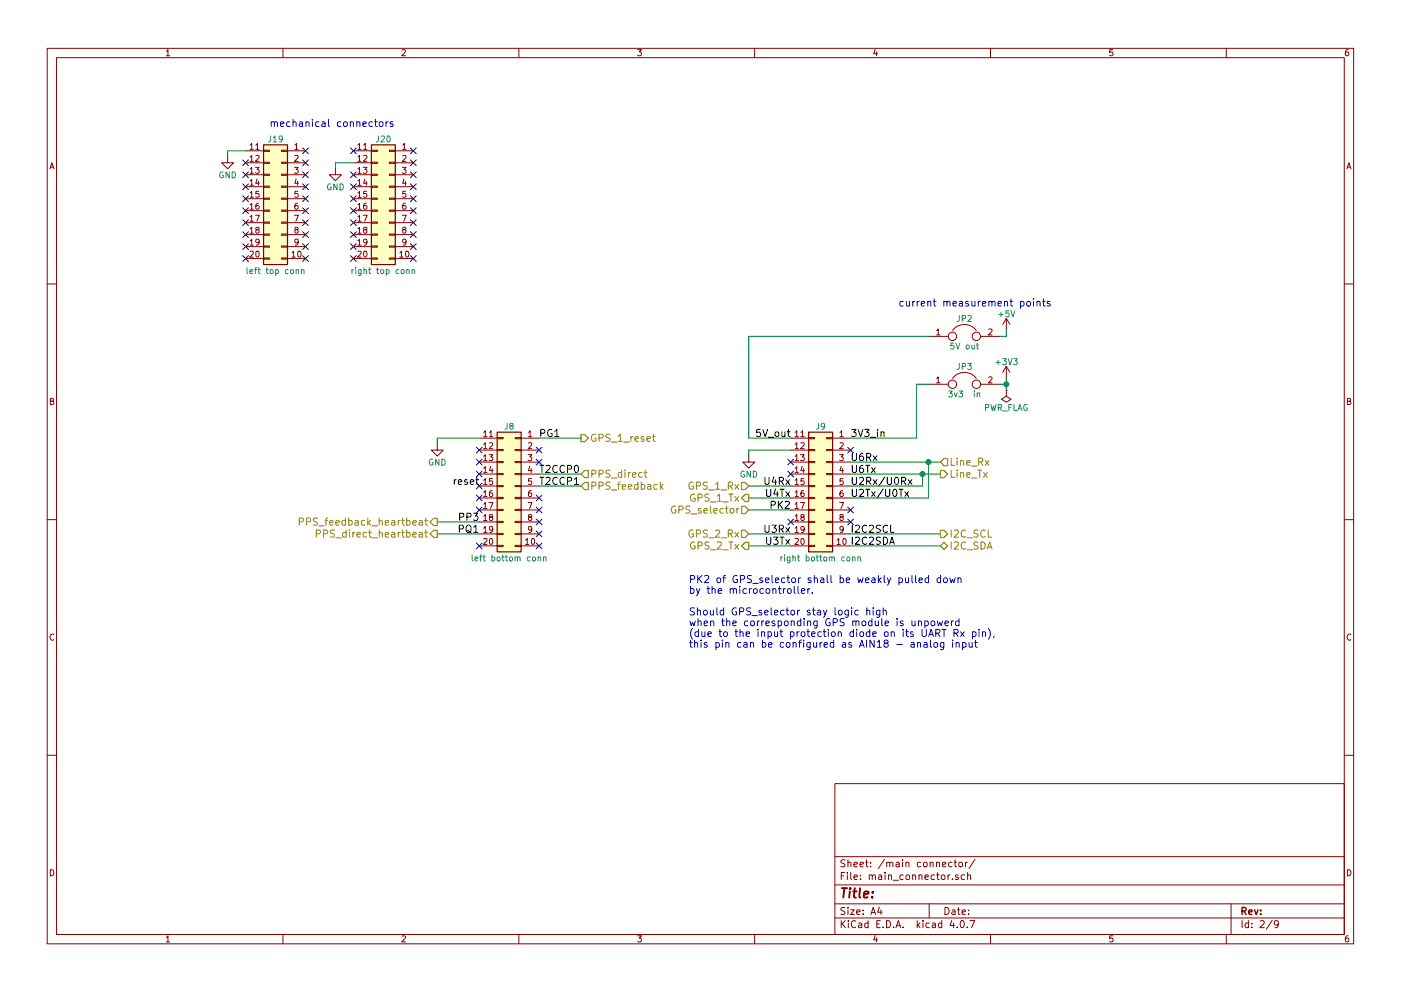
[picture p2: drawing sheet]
<svg xmlns="http://www.w3.org/2000/svg" width="297mm" height="210mm" viewBox="0 0 297 210" stroke-linecap="round" stroke-linejoin="round" font-family="sans-serif">
<g fill="none" stroke="#840000" stroke-width=".21">
<path d="M10 10.3h277v189.9h-277zM12 12.2h273v186.1h-273zM35.3 10.9l.3-.4v1.3M35.3 11.8h.7M60 10.3v1.9M85.2 10.6l.5-.1 .3 .4-.8 .9h.8M110 10.3v1.9M135.2 10.5h.8l-.4 .5 .3 .1 .1 .2-.1 .4-.2 .1-.5-.1M160 10.3v1.9M185.5 10.5l-.3 .9h.8M185.9 11v.8M210 10.3v1.9"/>
<path d="M235.9 10.5h-.6v.6h.6l.1 .5-.3 .2-.4-.1M260 10.3v1.9M285.9 10.5l-.4 .1-.2 .2-.1 .8 .3 .2 .4-.1 .1-.4-.1-.2-.4-.1-.3 .3M10.6 35.8l.4-1.3 .4 1.3M10.7 35.5h.6M48.3 33.3v1.2h1.2l-1.2 1.3-1.3-1.3h1.3M52.1 32h3.8M52.1 34.5h3.8M52.1 37.1h3.8M52.1 39.6h3.8M53 30.8l.4-.4v1.3M53 33.3l.4-.3v1.2"/>
<path d="M53 35.9l.4-.4v1.3M53 38.4l.4-.4v1.3M53 31.7h.7M53 34.2h.7M53 36.8h.7M53 39.3h.7M54.2 35.5h.7l-.4 .5 .4 .1v.5l-.2 .2-.5-.2M54.2 30.8l.4-.4v1.3M54.2 33.1l.5-.1 .2 .3-.7 .9h.7M54.2 31.7h.7M54.5 38l-.3 .9h.8M54.8 38.4v.9"/>
<path d="M55.9 39.5h1.2v.2h-1.2zM55.9 37h1.2v.2h-1.2zM55.9 34.4h1.2v.3h-1.2zM55.9 31.9h1.2v.2h-1.2zM59.7 39.5h1.3v.2h-1.3zM59.7 37h1.3v.2h-1.3zM59.7 34.4h1.3v.3h-1.3zM59.7 31.9h1.3v.2h-1.3zM61 32h3.8M61 34.5h3.8M61 37.1h3.8M61 39.6h3.8"/>
<path d="M62.4 35.5h.8l-.4 .5 .4 .1v.5l-.2 .2-.6-.2M62.5 30.8l.4-.4v1.3M62.5 33.1l.5-.1 .2 .3-.8 .9h.8M62.5 31.7h.7M62.8 38l-.3 .9h.8M63.1 38.4v.9M71.1 35.8v1.3h1.3l-1.3 1.2-1.3-1.2h1.3M74.9 32h3.8M74.9 34.5h3.8M74.9 37.1h3.8M74.9 39.6h3.8M75.9 30.8l.3-.4v1.3"/>
<path d="M75.9 33.3l.3-.3v1.2M75.9 35.9l.3-.4v1.3M75.9 38.4l.3-.4v1.3M75.9 31.7h.7M75.9 34.2h.7M75.9 36.8h.7M75.9 39.3h.7M77 35.5h.8l-.4 .5 .3 .1v.5l-.1 .2-.6-.2M77.1 30.8l.3-.4v1.3M77.1 33.1l.5-.1 .2 .3-.8 .9h.8M77.1 31.7h.7M77.4 38l-.3 .9h.8"/>
<path d="M77.7 38.4v.9M78.7 39.5h1.3v.2h-1.3zM78.7 37h1.3v.2h-1.3zM78.7 34.4h1.3v.3h-1.3zM78.7 31.9h1.3v.2h-1.3zM82.5 39.5h1.3v.2h-1.3zM82.5 37h1.3v.2h-1.3zM82.5 34.4h1.3v.3h-1.3zM82.5 31.9h1.3v.2h-1.3zM83.8 32h3.8M83.8 34.5h3.8M83.8 37.1h3.8"/>
<path d="M83.8 39.6h3.8M85.3 35.5h.8l-.5 .5 .4 .1v.5l-.1 .2-.6-.2M85.4 30.8l.3-.4v1.3M85.4 33.1l.5-.1 .2 .3-.8 .9h.8M85.4 31.7h.7M85.6 38l-.2 .9h.7M86 38.4v.9M285.6 35.8l.4-1.3 .4 1.3M285.7 35.5h.6M52.1 42.2h3.8M52.1 44.7h3.8M52.1 47.2h3.8"/>
<path d="M52.1 49.8h3.8M52.1 52.3h3.8M52.1 54.9h3.8M53 53.4l.5-.1 .2 .3-.8 1h.8M53 40.9l.4-.3v1.3M53 43.5l.4-.4v1.3M53 46l.4-.3v1.2M53 48.6l.4-.4v1.3M53 51.1l.4-.4v1.3M53 41.9h.7M53 44.4h.7M53 46.9h.7"/>
<path d="M53 49.5h.7M53 52h.7M54.2 45.7h.8l-.5 1.2M54.3 53.4l.2-.1a.67 .67 0 0 1 .5 .6 .67 .67 0 0 1-.5 .7l-.3-.5zM54.5 48.7l-.3-.2 .1-.2h.6v.3l-.6 .2-.1 .2 .1 .3 .2 .2h.2l.2-.3v-.3l-.2-.2M54.8 43.1l-.3 .1-.2 .2-.1 .7 .3 .3 .4-.1-.1-.6-.3-.1-.3 .2M54.9 40.6h-.6l-.1 .6h.7v.5l-.2 .2-.5-.2M54.9 51.3l-.2 .2h-.4v-.7l.4-.1 .2 .3v.7l-.3 .3h-.3M55.9 54.7h1.2v.3h-1.2zM55.9 52.2h1.2v.2h-1.2zM55.9 49.7h1.2v.2h-1.2zM55.9 47.1h1.2v.3h-1.2z"/>
<path d="M55.9 44.6h1.2v.2h-1.2zM55.9 42h1.2v.3h-1.2zM59.7 54.7h1.3v.3h-1.3zM59.7 52.2h1.3v.2h-1.3zM59.7 49.7h1.3v.2h-1.3zM59.7 47.1h1.3v.3h-1.3zM59.7 44.6h1.3v.2h-1.3zM59.7 42h1.3v.3h-1.3zM61 42.2h3.8M61 44.7h3.8M61 47.2h3.8M61 49.8h3.8"/>
<path d="M61 52.3h3.8M61 54.9h3.8M61.9 53.6l.4-.3v1.3M61.9 54.6h.7M62.4 45.7h.9l-.6 1.2M62.7 48.7l-.2-.2 .1-.2h.6v.3l-.6 .2-.1 .2 .1 .3 .1 .2h.3l.2-.3v-.3l-.2-.2M63.1 43.1l-.4 .1-.1 .2-.1 .7 .2 .3 .5-.1-.1-.6-.4-.1-.2 .2M63.2 40.6h-.6l-.1 .6h.7v.5l-.2 .2-.5-.2M63.2 51.3l-.2 .2h-.4v-.7l.4-.1 .2 .3v.7l-.3 .3h-.3M63.2 53.4l.2-.1a.67 .67 0 0 1 .4 .6 .67 .67 0 0 1-.4 .7l-.3-.5zM74.9 42.2h3.8M74.9 44.7h3.8"/>
<path d="M74.9 47.2h3.8M74.9 49.8h3.8M74.9 52.3h3.8M74.9 54.9h3.8M75.9 53.4l.5-.1 .2 .3-.8 1h.8M75.9 40.9l.3-.3v1.3M75.9 43.5l.3-.4v1.3M75.9 46l.3-.3v1.2M75.9 48.6l.3-.4v1.3M75.9 51.1l.3-.4v1.3M75.9 41.9h.7M75.9 44.4h.7"/>
<path d="M75.9 46.9h.7M75.9 49.5h.7M75.9 52h.7M77 45.7h.9l-.6 1.2M77.2 53.4l.2-.1a.67 .67 0 0 1 .4 .6 .67 .67 0 0 1-.4 .7l-.3-.5zM77.3 48.7l-.2-.2v-.2h.6v.3l-.5 .2-.1 .2v.3l.2 .2h.3l.2-.3-.1-.3-.1-.2M77.7 43.1l-.4 .1-.2 .2v.7l.2 .3 .4-.1v-.6l-.4-.1-.2 .2M77.7 40.6h-.6v.6h.6v.5l-.1 .2-.5-.2M77.8 51.3l-.2 .2h-.4l-.1-.7 .5-.1 .2 .3-.1 .7-.3 .3h-.2M78.7 54.7h1.3v.3h-1.3zM78.7 52.2h1.3v.2h-1.3zM78.7 49.7h1.3v.2h-1.3z"/>
<path d="M78.7 47.1h1.3v.3h-1.3zM78.7 44.6h1.3v.2h-1.3zM78.7 42h1.3v.3h-1.3zM82.5 54.7h1.3v.3h-1.3zM82.5 52.2h1.3v.2h-1.3zM82.5 49.7h1.3v.2h-1.3zM82.5 47.1h1.3v.3h-1.3zM82.5 44.6h1.3v.2h-1.3zM82.5 42h1.3v.3h-1.3zM83.8 42.2h3.8M83.8 44.7h3.8M83.8 47.2h3.8"/>
<path d="M83.8 49.8h3.8M83.8 52.3h3.8M83.8 54.9h3.8M84.8 53.6l.3-.3v1.3M84.8 54.6h.7M85.3 45.7h.8l-.5 1.2M85.6 48.7l-.2-.2 .1-.2h.5v.3l-.5 .2-.1 .2v.3l.2 .2h.3l.2-.3-.1-.3-.1-.2M86 43.1l-.4 .1-.2 .2v.7l.2 .3 .4-.1v-.6l-.4-.1-.2 .2M86 40.6h-.6v.6h.6v.5l-.1 .2-.5-.2M86.1 51.3l-.2 .2h-.4l-.1-.7 .5-.1 .2 .3-.1 .7-.3 .3h-.2M86.1 53.4l.2-.1a.67 .67 0 0 1 .4 .6 .67 .67 0 0 1-.4 .7l-.3-.5zM10 60.2h2"/>
<path d="M196.8 71.4h4.2M198.6 70.1l.3-.3v1.3M198.6 71.1h.7M202 70.1a3.2 3.2 0 0 1 5 0M207.9 71.4h4.2M209.6 69.9l.5-.1 .2 .3-.8 1h.8M213.4 77.7l-.8 1.3M213.4 67.6v2.5M213.4 77.7v2.6M213.4 77.7l.7 1.3M213.4 67.6l-.8 1.2M213.4 67.6l.7 1.2"/>
<path d="M285 60.2h2M10.7 85.1h.5l.1-.5-.6-.1v1.3h.5l.2-.4-.3-.3M92.7 94.2v1.3h1.3l-1.3 1.3-1.3-1.3h1.3M101.6 93h3.8M101.6 95.5h3.8M101.6 98h3.8M102.5 91.7l.4-.3v1.3M102.5 94.3l.4-.4v1.3M102.5 96.8l.4-.3v1.2M102.5 99.4l.4-.4v1.3M102.5 92.7h.8M102.5 95.2h.8"/>
<path d="M102.5 97.7h.8M103.7 96.5h.8l-.5 .4 .4 .1v.6l-.2 .1-.5-.1M103.8 91.7l.3-.3v1.3M103.8 94l.4-.1 .3 .4-.8 .9h.8M103.8 92.7h.7M104 98.9l-.2 .9h.7M104.3 99.4v.9M105.4 97.9h1.3v.3h-1.3zM105.4 95.4h1.3v.2h-1.3zM105.4 92.8h1.3v.3h-1.3zM109.2 97.9h1.3v.3h-1.3zM109.2 95.4h1.3v.2h-1.3z"/>
<path d="M109.2 92.8h1.3v.3h-1.3zM110.5 93h3.8M110.5 95.5h3.8M110.5 98h3.8M112 96.5h.8l-.5 .4 .4 .1v.6l-.2 .1-.5-.1M112 91.7l.4-.3v1.3M112 94l.5-.1 .3 .4-.8 .9h.8M112 92.7h.8M112.3 98.9l-.3 .9h.8M112.6 99.4v.9M158.7 96.8v1.2h1.3l-1.3 1.3-1.2-1.3h1.2M167.6 93h3.8"/>
<path d="M167.6 95.5h3.8M167.6 98h3.8M168.6 91.7l.3-.3v1.3M168.6 94.3l.3-.4v1.3M168.6 96.8l.3-.3v1.2M168.6 99.4l.3-.4v1.3M168.6 92.7h.7M168.6 95.2h.7M168.6 97.7h.7M169.7 96.5h.8l-.4 .4 .4 .1v.6l-.2 .1-.6-.1M169.8 91.7l.4-.3v1.3M169.8 94l.5-.1 .2 .4-.8 .9h.8"/>
<path d="M169.8 92.7h.7M170.1 98.9l-.3 .9h.8M170.4 99.4v.9M171.4 97.9h1.3v.3h-1.3zM171.4 95.4h1.3v.2h-1.3zM171.4 92.8h1.3v.3h-1.3zM175.3 97.9h1.2v.3h-1.2zM175.3 95.4h1.2v.2h-1.2zM175.3 92.8h1.2v.3h-1.2zM176.5 93h3.8M176.5 95.5h3.8M176.5 98h3.8"/>
<path d="M178 96.5h.8l-.4 .4 .3 .1v.6l-.1 .1-.6-.1M178.1 91.7l.3-.3v1.3M178.1 94l.5-.1 .2 .4-.8 .9h.8M178.1 92.7h.7M178.4 98.9l-.3 .9h.7M178.7 99.4v.9M196.8 81.5h4.2M198.6 80.3l.3-.3v1.2M198.6 81.2h.7M202 80.3a3.2 3.2 0 0 1 5 0M207.9 81.5h4.2M209.6 80.1l.5-.1 .2 .3-.8 .9h.8"/>
<path d="M213.4 82.8h.1M213.4 82.8v1.3l1 .6-1 .6-1.1-.6 1.1-.6M285.7 85.1h.5l.1-.5-.6-.1v1.3h.5l.2-.4-.3-.3M10 110.3h2M101.6 100.6h3.8M101.6 103.1h3.8M101.6 105.7h3.8M101.6 108.2h3.8M101.6 110.7h3.8M101.6 113.3h3.8M101.6 115.8h3.8M102.5 114.3l.5-.1 .3 .4-.8 .9h.8"/>
<path d="M102.5 101.9l.4-.4v1.3M102.5 104.4l.4-.3v1.3M102.5 107l.4-.4v1.3M102.5 109.5l.4-.3v1.2M102.5 112.1l.4-.4v1.3M102.5 100.3h.8M102.5 102.8h.8M102.5 105.4h.8M102.5 107.9h.8M102.5 110.4h.8M102.5 113h.8M103.7 106.6h.8l-.5 1.3"/>
<path d="M103.9 114.3l.1-.1a.67 .67 0 0 1 .5 .7 .67 .67 0 0 1-.5 .6l-.2-.5zM104 109.7l-.2-.2 .1-.3 .5 .1v.3l-.5 .1-.1 .3v.3l.2 .1h.2l.3-.2-.1-.4-.2-.1M104.3 104.1h-.3l-.2 .3v.7l.2 .3 .4-.2-.1-.6h-.3l-.2 .2M104.4 101.5h-.6v.6h.6v.6l-.2 .1-.4-.1M104.5 112.2l-.3 .3-.3-.1-.1-.6 .4-.1 .3 .2-.1 .8-.3 .3h-.2M105.4 115.7h1.3v.2h-1.3zM105.4 113.2h1.3v.2h-1.3zM105.4 110.6h1.3v.3h-1.3zM105.4 108.1h1.3v.2h-1.3zM105.4 105.5h1.3v.3h-1.3zM105.4 103h1.3v.2h-1.3zM105.4 100.5h1.3v.2h-1.3z"/>
<path d="M109.2 115.7h1.3v.2h-1.3zM109.2 113.2h1.3v.2h-1.3zM109.2 110.6h1.3v.3h-1.3zM109.2 108.1h1.3v.2h-1.3zM109.2 105.5h1.3v.3h-1.3zM109.2 103h1.3v.2h-1.3zM109.2 100.5h1.3v.2h-1.3zM110.5 100.6h3.8M110.5 103.1h3.8M110.5 105.7h3.8M110.5 108.2h3.8M110.5 110.7h3.8"/>
<path d="M110.5 113.3h3.8M110.5 115.8h3.8M111.4 114.6l.4-.4v1.3M111.4 115.5h.7M112 106.6h.8l-.5 1.3M112.3 109.7l-.3-.2 .1-.2h.6v.3l-.6 .1-.1 .3 .1 .3 .2 .1h.2l.3-.2-.1-.4-.2-.1M112.6 104.1h-.3l-.2 .3-.1 .7 .3 .3 .4-.2-.1-.6h-.3l-.3 .2M112.7 101.5h-.6l-.1 .6h.7v.6l-.2 .1-.5-.1M112.8 112.2l-.3 .3-.4-.1v-.6l.4-.1 .3 .2-.1 .8-.3 .3h-.3M112.8 114.3l.1-.1a.67 .67 0 0 1 .5 .7 .67 .67 0 0 1-.5 .6l-.3-.5zM167.6 100.6h3.8M167.6 103.1h3.8"/>
<path d="M167.6 105.7h3.8M167.6 108.2h3.8M167.6 110.7h3.8M167.6 113.3h3.8M167.6 115.8h3.8M168.6 114.3l.5-.1 .2 .4-.8 .9h.8M168.6 101.9l.3-.4v1.3M168.6 104.4l.3-.3v1.3M168.6 107l.3-.4v1.3M168.6 109.5l.3-.3v1.2M168.6 112.1l.3-.4v1.3M168.6 100.3h.7"/>
<path d="M168.6 102.8h.7M168.6 105.4h.7M168.6 107.9h.7M168.6 110.4h.7M168.6 113h.7M169.7 106.6h.9l-.6 1.3M169.9 114.3l.2-.1a.67 .67 0 0 1 .4 .7 .67 .67 0 0 1-.4 .6l-.3-.5zM170 109.7l-.2-.2v-.2h.7v.3l-.6 .1-.1 .3v.3l.2 .1h.3l.2-.2v-.4l-.2-.1M170.4 104.1h-.4l-.2 .3v.7l.2 .3 .5-.2-.1-.6h-.4l-.2 .2M170.5 101.5h-.7v.6h.7v.6l-.2 .1-.5-.1M170.5 112.2l-.2 .3-.4-.1-.1-.6 .5-.1 .2 .2v.8l-.3 .3h-.3M171.4 115.7h1.3v.2h-1.3z"/>
<path d="M171.4 113.2h1.3v.2h-1.3zM171.4 110.6h1.3v.3h-1.3zM171.4 108.1h1.3v.2h-1.3zM171.4 105.5h1.3v.3h-1.3zM171.4 103h1.3v.2h-1.3zM171.4 100.5h1.3v.2h-1.3zM175.3 115.7h1.2v.2h-1.2zM175.3 113.2h1.2v.2h-1.2zM175.3 110.6h1.2v.3h-1.2zM175.3 108.1h1.2v.2h-1.2zM175.3 105.5h1.2v.3h-1.2zM175.3 103h1.2v.2h-1.2z"/>
<path d="M175.3 100.5h1.2v.2h-1.2zM176.5 100.6h3.8M176.5 103.1h3.8M176.5 105.7h3.8M176.5 108.2h3.8M176.5 110.7h3.8M176.5 113.3h3.8M176.5 115.8h3.8M177.5 114.6l.3-.4v1.3M177.5 115.5h.7M178 106.6h.8l-.5 1.3M178.3 109.7l-.2-.2v-.2h.6v.3l-.5 .1-.1 .3v.3l.2 .1h.3l.2-.2-.1-.4-.1-.1"/>
<path d="M178.7 104.1h-.4l-.2 .3v.7l.2 .3 .4-.2v-.6h-.4l-.2 .2M178.7 101.5h-.6v.6h.6v.6l-.1 .1-.5-.1M178.8 112.2l-.2 .3-.4-.1-.1-.6 .5-.1 .2 .2-.1 .8-.3 .3h-.2M178.8 114.3l.2-.1a.67 .67 0 0 1 .4 .7 .67 .67 0 0 1-.4 .6l-.3-.5zM285 110.3h2M11.4 134.6a.58 .58 0 0 0-.8 .6 .58 .58 0 0 0 .8 .5M286.4 134.6a.58 .58 0 0 0-.8 .6 .58 .58 0 0 0 .8 .5M10 160.2h2M177 166.3h108v32h-108zM285 160.2h2M10.7 184.5a.65 .65 0 0 1 .7 .7 .65 .65 0 0 1-.7 .6zM35.3 198.9l.3-.4v1.3"/>
<path d="M35.3 199.8h.7M60 198.3v1.9M85.2 198.6l.5-.1 .3 .4-.8 .9h.8M110 198.3v1.9M135.2 198.5h.8l-.4 .5 .3 .1 .1 .2-.1 .4-.2 .1-.5-.1M160 198.3v1.9M177 194.8h108M177 191.8h108M177 187.8h108M177 181.8h108M178.4 195.3v1.5M178.4 185.8h.5"/>
<path d="M178.6 196l.6 .8M179.1 185.1h-.7v1.5M179.1 192.6l-.5-.1-.3 .3 .1 .3 .7 .4v.4l-.2 .1-.6-.1M179.1 182.5l-.5-.1-.3 .3 .1 .3 .7 .4v.4l-.2 .1-.6-.1M179.2 195.3l-.8 .9M179.7 185.1v.2M179.7 185.6v1M179.8 192.5v.2M179.8 183.1l.2-.2 .4 .1v.9M179.8 182.4v1.5M179.8 193v1M179.9 195.3v.2"/>
<path d="M179.9 195.8v1M180.3 193h.8l-.8 1h.8M180.4 185.1v1.3l.2 .2M181.1 183.4l.7-.1-.1-.3-.4-.1-.2 .2v.7h.6M181.1 186.1l.7-.1-.1-.3-.4-.1-.2 .2 .1 .7h.5M181.4 195.5a.71 .71 0 0 0-1 .5 .71 .71 0 0 0 .8 .8l.2-.1M181.6 193.5l.7-.1v-.3l-.4-.1-.3 .2 .1 .7h.6M182.1 195.9h.6v.9M182.3 183.4l.8-.1-.1-.3-.4-.1-.3 .2 .1 .7h.6M182.4 186.5v.1M182.4 185.7v.1M182.7 196.2l-.7 .3 .2 .3 .5-.1"/>
<path d="M183 193.9v.1M183 193.1v.1M183.5 182.9h.6M183.7 182.4v1.3l.4 .2M184 195.9l-.4-.1-.3 .3 .1 .6 .2 .1 .4-.1M184 195.3v1.5M184.3 185.7l.2-.1 .4 .1v.9M184.3 185.6v1M184.6 183.8v.1M184.6 183v.1M184.7 194l.4-1.5 .5 1.5M184.8 193.6h.7"/>
<path d="M184.9 185.8l.3-.2 .3 .1 .1 .9M185.5 198.5l-.3 .9h.8M185.9 199v.8M185.9 196h.5M186.3 185.7h.6v.9M186.4 192.5l-.3 1h.9M186.6 195.3h-.7v1.5h.7M186.8 193v1M186.9 186l-.7 .3 .3 .3 .4-.1M187.2 196.7v.1M187.5 182.3l-1.3 2M187.7 185.1v.2"/>
<path d="M187.7 185.6v1M188 195.3a.76 .76 0 0 1 .8 .8 .76 .76 0 0 1-.8 .7zM188 183.1l.2-.2 .4 .1v.9M188 182.9v1M188.4 185.7l.2-.1 .4 .1v.9M188.4 185.6v1M188.6 183.1l.3-.2 .3 .1 .1 .9M189.4 186.8h1.1M189.5 196.7v.1M190 196.8l.4-1.5 .6 1.5M190 183h.6l.1 .9M190.1 196.4h.7"/>
<path d="M190.7 183.3l-.8 .3 .3 .3 .5-.1M191.4 182.4v.2M191.4 182.9v1M191.5 196.7v.1M191.5 185.7l-.4-.1-.3 .3 .1 .6 .2 .1 .4-.1M192.1 183.1l.2-.2 .4 .1v.9M192.1 182.9v1M192.2 185.7l.2-.1 .4 .1 .1 .6-.2 .2-.3 .1-.2-.1zM193.5 185.7l.2-.1 .4 .1v.9M193.5 185.6v1M194.5 195.3v1.5M194.6 196.3l.4 .5"/>
<path d="M194.8 185.7l.2-.1 .4 .1 .1 .9M194.8 185.6v1M195 195.8l-.5 .6M195.2 183l-.4-.1-.3 .3 .1 .6 .2 .1 .4-.1M195.7 195.3v.2M195.7 195.8v1M195.9 183.1l.2-.2 .4 .2 .1 .5-.2 .2-.3 .1-.2-.1zM196.1 186.1l.7-.1v-.3l-.5-.1-.2 .2 .1 .7h.6M197 191.8v3M197 195.9l-.4-.1-.3 .3 .1 .6 .2 .1 .4-.1M197.2 183.1l.2-.2 .4 .1v.9M197.2 182.9v1"/>
<path d="M197.7 195.9h.6v.9M198.1 185.7l-.4-.1-.3 .3 .1 .6 .2 .1 .4-.1M198.3 196.2l-.7 .3 .2 .3 .5-.1M198.6 183.1l.2-.2 .3 .1 .1 .9M198.6 182.9v1M198.6 185.6h.5M198.8 185.1v1.3l.3 .2M199.6 185.7l.2-.1 .5 .1 .1 .6-.2 .2-.4 .1-.2-.1zM199.7 195.9l-.5-.1-.2 .3v.6l.2 .1 .5-.1M199.7 195.3v1.5M199.8 183.4l.7-.1v-.3l-.4-.1-.3 .2 .1 .7h.6M200.4 192.5a.76 .76 0 0 1 .8 .8 .76 .76 0 0 1-.8 .7z"/>
<path d="M201 185.6v1M201.4 185.6l-.4 .3M201.8 195.2l-.4 1.1h1M201.8 183l-.4-.1-.3 .3 .1 .6 .2 .1 .4-.1M201.9 193.1h.5l.1 .9M201.9 186.5v.1M202.2 195.8v1M202.3 182.9h.5M202.5 193.4l-.7 .3 .2 .3 .5-.1M202.5 182.4v1.3l.3 .2M202.9 196.7v.1M203 193h.6"/>
<path d="M203.1 185.7l-.3-.1-.2 .2v.2l.5 .2v.3h-.5M203.2 192.5v1.3l.4 .2M203.4 183.1l.2-.2 .4 .2 .1 .5-.2 .2-.3 .1-.2-.1zM203.8 195.4l.1-.1a.8 .8 0 0 1 .6 .8 .8 .8 0 0 1-.6 .7 .97 .97 0 0 1-.1-1.4zM204 193.5l.7-.1-.1-.3-.4-.1-.2 .2 .1 .7h.5M204.5 185.7l-.4-.1-.3 .3 .1 .6 .2 .1 .4-.1M204.7 182.9v1M205.1 196.7v.1M205.1 182.9l-.4 .3M205.2 185.7l.2-.1 .3 .1 .1 .9M205.2 185.1v1.5M205.4 193.9v.1"/>
<path d="M205.4 193.1v.1M205.6 195.3h1.1l-.7 1.5M206.7 182.3l-1.3 2M210 198.3v1.9M235.9 198.5h-.6v.7l.6-.1 .1 .5-.3 .2-.4-.1M260 198.3v1.9M261 191.8v6.5M263.3 195.3v1.5M264.7 195.9l-.4-.1-.3 .3 .1 .6 .2 .1 .4-.1M264.7 195.3v1.5M265.4 196.7v.1M265.4 195.9v.1"/>
<path d="M267.2 195.5l.6-.2 .2 .5-.9 1h.9M269.7 195.2l-1.2 2M271 196l-.2 .3h-.3l-.3-.3v-.4l.3-.3h.3l.2 .3a1.01 1.01 0 0 1-.4 1.2h-.3M285.7 184.5a.65 .65 0 0 1 .7 .7 .65 .65 0 0 1-.7 .6zM285.9 198.5l-.4 .1-.2 .3-.1 .7 .3 .2 .4-.1 .1-.4-.1-.2-.4-.1-.3 .3"/>
<circle cx="201.9" cy="71.4" r=".89"/>
<circle cx="207" cy="71.4" r=".89"/>
<circle cx="201.9" cy="81.5" r=".89"/>
<circle cx="207" cy="81.5" r=".89"/>
</g>
<path d="M263.3 193.3l.8-.1 .1-.2-.1-.3-.2-.2h-.6v1.5M263.7 193.3l.5 .7M264.8 193.5l.7-.1-.1-.3-.4-.1-.2 .2v.7h.6M266 193l.3 1 .4-1M267.3 193.9v.1M267.3 193.1v.1" fill="none" stroke="#840000" stroke-width=".3"/>
<path d="M178.5 188.4h1.1M179 188.4l-.2 2M180.2 189.1l-.2 1.3M180.3 188.4l-.1 .2 .2-.1-.1-.1-.1 .2M180.9 189.1h.7M181.2 188.4l-.2 1.8 .1 .1 .4 .1M182.4 188.4l-.2 1.8 .2 .2M183.2 189.8l.9-.2v-.4l-.6-.1-.3 .3v.9h.7M184.9 190.3v.1M185.1 189.2l-.1 .2-.1-.1 .2-.1-.1 .2" fill="none" stroke="#840000" stroke-width=".41"/>
<g fill="#ffffc2" stroke="#ffffc2" stroke-width=".21">
<path d="M105.4 91.7h5.1v25.4h-5.1z"/>
<path d="M171.4 91.7h5.1v25.4h-5.1z"/>
<path d="M55.9 30.7h5.1v25.4h-5.1z"/>
<path d="M78.7 30.7h5.1v25.4h-5.1z"/>
</g>
<path d="M55.9 30.7h5.1v25.4h-5.1zM78.7 30.7h5.1v25.4h-5.1zM105.4 91.7h5.1v25.4h-5.1zM171.4 91.7h5.1v25.4h-5.1z" fill="none" stroke="#840000" stroke-width=".25"/>
<g fill="none" stroke="#008484" stroke-width=".21">
<path d="M47.3 36.5a.59 .59 0 0 0-.7 .6 .59 .59 0 0 0 .7 .6v-.5h-.2M48.6 36.5v1.2l-.7-1.2v1.2M49.2 36.5a.64 .64 0 0 1 .7 .6 .64 .64 0 0 1-.7 .6zM57.4 28.8l-.1 1.1-.4 .2M57.9 29.2l.4-.4v1.3M57.9 30.1h.7M59.9 29.4l-.3 .2h-.3l-.1-.6 .4-.2 .3 .3-.1 .7-.3 .3h-.2M70.2 39.1a.59 .59 0 0 0-.8 .5 .59 .59 0 0 0 .8 .6v-.5h-.2M71.5 39v1.3l-.7-1.3v1.3M72.1 39a.64 .64 0 0 1 .7 .6 .64 .64 0 0 1-.7 .7zM80.2 28.8v1.1l-.4 .2M80.8 29l.5-.2 .2 .4-.8 .9h.8"/>
<path d="M82.1 29l.2-.2a.67 .67 0 0 1 .4 .7 .67 .67 0 0 1-.4 .6l-.3-.5zM52.4 56.8v1.1l.2 .2M53 57.6l.6-.1-.1-.2-.3-.1-.2 .2v.6h.5M53.9 57.2h.5M54.4 56.8l-.3 .2v1.1M54.7 57.2h.5M54.9 56.8v1.1l.3 .2M56.4 57.2h.5M56.6 56.8v1.1l.3 .2M57.3 57.3l.4-.1 .2 .2v.4l-.2 .3-.4-.2zM58.4 57.3l.4-.1 .3 .2-.2 .6h-.5M58.4 57.2v1.3"/>
<path d="M61.1 57.3l-.4-.1-.2 .2 .1 .6h.5M61.6 57.3l.4-.1 .3 .2v.4l-.3 .3-.4-.2zM62.8 57.3l.2-.1 .3 .1v.8M62.8 57.2v.9M63.9 57.3l.2-.1 .3 .1 .1 .8M63.9 57.2v.9M74.6 57.2v.9M75 57.2l-.4 .2M75.4 56.8v.1M75.4 57.2v.9M76.6 57.2l-.1 1.2h-.5M76.6 57.3l-.4-.1-.2 .2 .1 .6h.5"/>
<path d="M77.2 57.3l.1-.1 .3 .1 .1 .8M77.2 56.8v1.3M78.1 57.2h.5M78.3 56.8v1.1l.3 .2M79.8 57.2h.5M80 56.8v1.1l.3 .2M80.7 57.3l.4-.1 .3 .2v.4l-.3 .3-.4-.2zM81.9 57.3l.3-.1 .3 .2-.1 .6h-.5M81.9 57.2v1.3M84.5 57.3l-.3-.1-.3 .2 .1 .6h.5M85.1 57.3l.3-.1 .3 .2v.4l-.3 .3-.3-.2zM86.2 57.3l.2-.1 .3 .1 .1 .8"/>
<path d="M86.2 57.2v.9M87.4 57.3l.2-.1 .3 .1v.8M87.4 57.2v.9M202.2 72.8h-.6v.6h.6v.5l-.1 .2-.5-.2M202.7 72.8l.4 1.3 .4-1.3M203.4 77.1v1.1l-.5 .2M203.4 66.9v1.1l-.5 .2M204 77.8l.6-.1 .1-.5-.7-.1v1.3M204 67.6l.6-.1 .1-.4-.7-.2v1.3M204.9 73.3l.2-.1 .3 .1 .1 .5-.1 .2-.3 .1-.2-.2zM205.2 77.1h.7l-.4 .5 .4 .1v.6l-.2 .1-.5-.1M205.2 67.1l.5-.2 .2 .4-.7 .9h.7"/>
<path d="M206 73.2l.1 .8 .3 .1 .2-.2M206.6 73.2v.9M207 73.2h.5M207.2 72.8v1.1l.3 .2M211.1 76.9h1M211.6 76.4v1M211.7 66.7h1M212.2 66.2v1M212.6 76.1h.8l-.5 .5 .4 .1v.5l-.2 .2-.5-.2M213.7 76.1l.4 1.3 .5-1.3M213.9 65.9h-.6v.6h.6v.6l-.2 .1-.4-.1M214.4 65.9l.4 1.3 .4-1.3"/>
<path d="M214.9 76.1h.8l-.5 .5 .4 .1v.5l-.2 .2-.5-.2M91.7 97.5a.59 .59 0 0 0-.7 .6 .59 .59 0 0 0 .7 .5l.1-.5h-.2M93.1 97.4v1.3l-.7-1.3v1.3M93.7 97.4a.64 .64 0 0 1 .7 .7 .64 .64 0 0 1-.7 .6zM107.5 89.8v1.1l-.5 .2M108.3 90.3l-.2-.2 .1-.2h.5v.3l-.5 .2-.1 .2v.4l.2 .1h.3l.2-.3-.1-.3-.1-.2M159.1 100v1.2l-.7-1.2v1.2M159.7 100a.64 .64 0 0 1 .7 .6 .64 .64 0 0 1-.7 .6zM173.6 89.8l-.1 1.1-.4 .2M174.8 90.3l-.2 .3-.4-.1v-.6l.4-.1 .2 .2v.8l-.3 .3h-.3M201.1 83h.8l-.4 .4 .4 .1v.6l-.2 .1-.6-.1M202.3 83.4l.3 .8 .3-.8"/>
<path d="M203.3 83h.8l-.4 .4 .3 .1v.6l-.1 .1-.6-.1M206.6 83v.1M206.6 83.4v.8M207.2 83.5l.2-.1h.3v.8M207.2 83.4v.8M208.9 86.5l.6-.1 .1-.5-.7-.1v1.3M210.1 85.8l.3 1.3 .2-.9 .3 .9 .3-1.3M211.7 86.5l.6-.1v-.5l-.6-.1v1.3M212 86.5l.4 .6M212.6 87.2h1M213.9 86.4h.4M214.5 85.8h-.6v1.3"/>
<path d="M215 85.8v1.3h.6M215.8 87.1l.4-1.3 .5 1.3M216 86.7h.5M217.8 85.9a.59 .59 0 0 0-.8 .5 .59 .59 0 0 0 .8 .6v-.5h-.2M100.1 117.7v1.1l.2 .2M100.7 118.6l.6-.1-.1-.3h-.3l-.2 .1 .1 .6h.4M101.7 118.2h.5M102.2 117.7l-.3 .2v1.1M102.4 118.2h.5M102.6 117.7v1.1l.3 .2M104.3 118.2h.3l.3 .2-.1 .5h-.5M104.3 117.7v1.3"/>
<path d="M105.5 118.2h.3l.2 .2v.4l-.2 .2-.4-.2zM106.4 118.2h.5M106.6 117.7v1.1l.3 .2M107.1 118.2h.5M107.3 117.7v1.1l.3 .2M108.1 118.2h.3l.3 .2v.4l-.3 .2-.4-.2zM109.2 118.3l.2-.1h.3v.8M109.2 118.2v.8M109.7 118.3l.2-.1h.3l.1 .8M112.4 118.2h-.4l-.2 .2 .1 .5h.5M113 118.3l.3-.1 .3 .2v.4l-.3 .2-.3-.1zM114.1 118.3l.2-.1h.3v.8"/>
<path d="M114.1 118.2v.8M115.2 118.3l.2-.1h.3l.1 .8M115.2 118.2v.8M157.8 100a.59 .59 0 0 0-.7 .6 .59 .59 0 0 0 .7 .6v-.5h-.2M165.6 118.2v.8M165.9 118.2l-.3 .2M166.3 117.7v.2M166.3 118.2v.8M167.5 118.2l-.1 1.1-.4 .1M167.5 118.2h-.4l-.2 .2 .1 .5h.5M168.1 118.3l.2-.1h.3v.8M168.1 117.7v1.3"/>
<path d="M169.1 118.2h.4M169.2 117.7v1.1l.3 .2M170.9 118.2h.4l.3 .2-.2 .5h-.5M170.9 117.7v1.3M172.1 118.3l.3-.1 .3 .2v.4l-.3 .2-.3-.1zM173.1 118.2h.4M173.2 117.7v1.1l.3 .2M173.8 118.2h.5M174 117.7v1.1l.3 .2M174.7 118.3l.2-.1 .3 .1 .1 .5-.1 .1-.3 .1-.2-.1zM175.8 118.3l.2-.1h.3l.1 .8M175.8 118.2v.8"/>
<path d="M176.4 118.3l.2-.1h.3v.8M179 118.2h-.3l-.2 .2 .1 .5h.4M179.6 118.3l.4-.1 .2 .2v.4l-.2 .2-.4-.1zM180.7 118.3l.2-.1h.3l.1 .8M180.7 118.2v.8M181.9 118.3l.2-.1h.3v.8M181.9 118.2v.8"/>
</g>
<g fill="none" stroke="#848400" stroke-width=".21">
<path d="M126.3 92.2a.71 .71 0 0 0-.9 .7 .71 .71 0 0 0 .9 .7l.1-.6h-.3M127 92.9h.7l.2-.3-.1-.3-.2-.2h-.6v1.5M129.3 99.8l-.5-.1-.4 .3 .2 .4 .7 .3v.4l-.3 .2-.6-.1M129.3 92.2l-.5-.1-.3 .2v.4l.7 .3 .1 .4-.3 .2h-.6M129.6 93.8h1.2M131.1 92.6l.4-.5v1.5M131.1 93.6h.9M131.8 99.7v1.6M132.2 93.8h1.2M132.5 99.7v.2M133.8 92.6v1M134.2 92.6l-.4 .3"/>
<path d="M134.6 93.1l.8-.1-.1-.3-.5-.1-.2 .3 .1 .7h.6M136.5 92.7l-.4-.1-.2 .3 .1 .2 .5 .1v.4h-.6M136.8 99.7v1.4l.4 .2M137.2 93.1l.7-.1-.1-.3-.4-.1-.2 .3v.7h.6M138.3 92.6h.6M138.5 92.1v1.3l.4 .2M201.7 97.2v1.5h.7M201.7 99.7v1.6h.7M202.9 97.2v.2M202.9 99.7v.2M202.9 97.7v1M203.7 97.9v-.1a.36 .36 0 0 1 .6 .1v.8"/>
<path d="M203.7 97.7v1M205 98.2l.7-.1-.1-.3-.4-.1-.2 .2v.7h.6M206 98.9h1.1M207.3 99.7h.9M207.5 98l.7-.1 .2-.2-.1-.3-.2-.2h-.6v1.5M207.7 99.7v1.6M207.9 98l.5 .7M208.9 97.7l.8 1M209.7 97.7l-.8 1M63.4 110.7l.8-.1 .1-.2v-.3l-.3-.2h-.6v1.5M65 110.7l.7-.1 .2-.2-.1-.3-.2-.2h-.6v1.5M67.1 113.3l.7-.1 .1-.3v-.3l-.3-.2h-.5v1.6"/>
<path d="M67.3 110l-.6-.1-.3 .3 .2 .4 .6 .2v.5l-.2 .1-.6-.1M67.6 111.6h1.2M68.6 113.3l.7-.1 .2-.3-.1-.3-.2-.2h-.6v1.6M68.9 110.4h.6M69.5 109.9l-.4 .2v1.3M69.9 110.9l.7-.1v-.3l-.5-.1-.2 .2 .1 .7h.6M70.9 112.5l-.6-.1-.3 .3 .2 .4 .6 .3v.4l-.2 .2-.6-.1M71.2 110.9l.7-.1v-.3l-.5-.1-.2 .2 .1 .7h.6M71.2 114.1h1.2M73.2 110.5l-.4-.1-.3 .3 .1 .6h.6M73.2 109.9v1.5M73.4 113l-.5-.1-.3 .4 .2 .6h.6"/>
<path d="M73.4 112.4v1.6M73.9 110.5l.5-.1 .3 .3-.2 .6h-.6M73.9 109.9v1.5M74.1 112.4v.2M74.1 112.9v1.1M74.8 112.9v1.1M75.3 112.9l-.5 .4M75.3 110.5h.6l.1 .9M75.7 113.5l.7-.2v-.3l-.5-.1-.2 .3 .1 .7h.6M76 110.8l-.7 .1a.3 .3 0 0 0 .2 .5l.5-.1M77.3 110.5l-.4-.1-.3 .3 .2 .6h.5M77.7 113l-.4-.1-.3 .4 .1 .6h.6"/>
<path d="M78 109.9v1.5M78.1 110.8l.5 .6M78.2 112.9h.5M78.4 112.4v1.4l.3 .2M78.6 110.4l-.6 .6M78.9 114.1h1.1M78.9 111.6h1.1M80.4 113.1l.1-.1a.36 .36 0 0 1 .6 .2v.8M80.4 110.6l.1-.1a.36 .36 0 0 1 .6 .1v.8M80.4 109.9v1.5M80.4 112.4v1.6M81.7 113.5l.7-.2-.1-.3-.4-.1-.2 .3 .1 .7h.5"/>
<path d="M81.7 110.9l.7-.1-.1-.3-.4-.1-.2 .2 .1 .7h.5M83.1 113h.5l.1 1M83.1 110.5h.5l.1 .9M83.7 113.3l-.6 .2a.3 .3 0 0 0 .1 .5l.5-.1M83.7 110.8l-.6 .1a.3 .3 0 0 0 .1 .5l.5-.1M84.4 110.4v1M84.4 112.9v1.1M84.9 112.9l-.5 .4M84.9 110.4l-.5 .3M85.2 112.9h.6M85.2 110.4h.6M85.4 112.4v1.4l.4 .2"/>
<path d="M85.4 109.9v1.3l.4 .2M86.2 113l.5-.1 .3 .4-.2 .6h-.6M86.2 110.5l.5-.1 .3 .3-.2 .6h-.6M86.2 109.9v1.5M86.2 112.4v1.6M87.5 113.5l.8-.2-.1-.3-.4-.1-.3 .3 .1 .7h.6M87.5 110.9l.8-.1-.1-.3-.4-.1-.3 .2 .1 .7h.6M88.9 113h.6l.1 1M88.9 110.5h.6l.1 .9M89.6 113.3l-.7 .2a.3 .3 0 0 0 .2 .5l.5-.1M89.6 110.8l-.7 .1a.3 .3 0 0 0 .2 .5l.5-.1M90.1 112.9h.6"/>
<path d="M90.1 110.4h.6M90.3 112.4v1.4l.4 .2M90.3 109.9v1.3l.4 .2M125.5 100.6l.7-.1 .2-.3-.1-.3-.2-.2h-.6v1.6M125.5 103.1l.7-.1 .2-.2-.1-.4-.2-.1h-.6v1.5M127 100.6l.7-.1 .2-.3-.1-.3-.2-.2h-.6v1.6M127 103.1l.7-.1 .2-.2-.1-.4-.2-.1h-.6v1.5M129.3 102.4l-.5-.1-.3 .1v.5l.7 .2 .1 .4-.3 .3-.6-.1M129.6 101.4h1.2M129.6 104h1.2M130.9 102.8h.6M131.5 102.3l-.4 .2v1.3"/>
<path d="M131.8 100.3l-.4-.1-.3 .4 .1 .6h.6M131.9 103.3l.8-.2-.1-.2-.4-.1-.3 .2 .1 .7h.6M132.5 100.2v1.1M133.2 103.3l.8-.2-.1-.2-.4-.1-.3 .2 .1 .7h.6M133.2 100.2v1.1M133.7 100.2l-.5 .4M134.1 100.8l.7-.2v-.3l-.5-.1-.2 .3 .1 .7h.6M135.3 102.9l-.5-.1-.3 .3 .2 .6h.6M135.3 102.3v1.5M136 102.9l.4-.1 .3 .3-.1 .6h-.6M136 102.3v1.5M136.1 100.3l-.4-.1-.3 .4 .2 .6h.5"/>
<path d="M136.6 100.2h.6M137.3 102.9h.6l.1 .9M138 103.1l-.7 .2a.3 .3 0 0 0 .2 .5l.5-.1M139.4 102.9l-.5-.1-.3 .3 .2 .6h.6M140 102.3v1.5M140.2 103.2l.4 .6M140.6 102.8l-.6 .6M143.2 107.4a.71 .71 0 0 0-.9 .7 .71 .71 0 0 0 .9 .7l.1-.6h-.3M143.9 108.2l.8-.1 .1-.2v-.4l-.3-.1h-.6v1.5M146.3 107.4h-.6l-.3 .3 .1 .3 .7 .3v.4l-.2 .2-.6-.1M146.6 109h1.1M146.9 112.5a.71 .71 0 0 0-.9 .7 .71 .71 0 0 0 .9 .7l.1-.6h-.3"/>
<path d="M146.9 102.4a.71 .71 0 0 0-.9 .6 .71 .71 0 0 0 .9 .7l.1-.6h-.3M147.3 115.1a.71 .71 0 0 0-.9 .6 .71 .71 0 0 0 .9 .7l.1-.6h-.3M147.3 104.9a.71 .71 0 0 0-.9 .7 .71 .71 0 0 0 .9 .7l.1-.6h-.3M147.7 113.3l.7-.1 .1-.3v-.3l-.3-.2h-.5v1.6M147.7 103.1l.7-.1 .1-.2v-.4l-.3-.1h-.5v1.5M148 115.8l.7-.1 .2-.2-.1-.4-.2-.1h-.6v1.5M148 105.6h.7l.2-.3-.1-.3-.2-.2h-.6v1.5M148.6 107.9h-.4l-.2 .2 .1 .2 .5 .2v.3h-.6M149.3 108.4l.7-.2-.1-.3h-.4l-.2 .2v.7h.6M150 112.5l-.6-.1-.2 .2v.4l.6 .3 .2 .4-.3 .3-.6-.1M150 102.4l-.6-.1-.2 .1v.5l.6 .2 .2 .4-.3 .3-.6-.1M150.3 114.1h1.1"/>
<path d="M150.3 104h1.1M150.3 115.1l-.5-.1-.3 .1v.5l.7 .2 .1 .4-.3 .3-.5-.1M150.3 104.9l-.5-.1-.3 .2v.4l.7 .3 .1 .4-.3 .2h-.5M150.6 107.4v1.3l.3 .2M150.6 116.7h1.2M150.6 106.5h1.2M151.3 108.4l.8-.2-.1-.3h-.4l-.3 .2 .1 .7h.6M151.7 112.6l.6-.2 .3 .5-.9 1.1h.9M151.7 102.7l.5-.4v1.5M151.7 103.8h.9M152.1 115.1l.6-.1 .3 .4-1 1.1h1M152.1 105.3l.4-.5v1.5"/>
<path d="M152.1 106.3h.9M152.9 114.1h1.2M152.9 104h1.2M153.2 116.7h1.2M153.2 106.5h1.2M153.4 107.9h-.5l-.3 .3 .2 .6h.6M153.8 107.9h.6M154 107.4v1.3l.4 .2M154.4 113.3l.7-.1 .2-.3-.1-.3-.2-.2h-.6v1.6M154.4 103.1l.7-.1 .2-.2-.1-.4-.2-.1h-.6v1.5M154.6 115h.8M154.6 104.8h.8"/>
<path d="M154.8 113.3l.5 .7M154.8 103.1l.5 .7M154.9 108l.2-.1 .4 .1 .1 .6-.2 .2-.3 .1-.2-.2zM155 104.8v1.5M155 115v1.5M155.8 112.9l.8 1.1M155.8 115.5l.8 1M155.8 102.8l.8 1M155.8 105.3l.8 1M156.2 107.9v1M156.6 112.9l-.8 1.1M156.6 115.5l-.8 1"/>
<path d="M156.6 102.8l-.8 1M156.6 105.3l-.8 1M156.7 107.9l-.5 .3M201.7 112.4v1.6M201.7 115v1.5M202.3 112.6l.6-.2 .3 .5-.9 1.1h.9M202.3 115.1l.6-.1 .3 .4-.9 1.1h.9M202.9 100.2v1.1M203.7 100.4v-.1a.36 .36 0 0 1 .6 .2v.8M203.7 100.2v1.1M204.7 112.6a.72 .72 0 0 0-1 .5 .72 .72 0 0 0 .7 .9l.3-.2M204.7 115.1a.72 .72 0 0 0-1 .5 .72 .72 0 0 0 .7 .9l.3-.1"/>
<path d="M205 100.8l.7-.2-.1-.3-.4-.1-.2 .3v.7h.6M205 114.1h1.2M205 116.7h1.2M206 101.4h1.1M207.4 112.5l-.6-.1-.2 .2v.4l.6 .3 .2 .4-.3 .3-.6-.1M207.4 115.1l-.6-.1-.2 .1v.5l.6 .2 .2 .4-.3 .3-.6-.1M208 115a.77 .77 0 0 1 .9 .7 .77 .77 0 0 1-.9 .8zM208.5 100.2l.8 1.1M208.9 112.6a.72 .72 0 0 0-1 .5 .72 .72 0 0 0 .7 .9l.3-.2M209.3 116.5l.5-1.5 .5 1.5M209.3 100.2l-.8 1.1M209.4 116.1h.8"/>
<path d="M209.5 112.4v1.6h.8"/>
</g>
<g fill="none" stroke="#848400" stroke-width=".25">
<path d="M123.2 92.2h.8l.7 .8-.7 .7h-.8zM124 99.8h.7v1.5h-.7l-.8-.7zM199.4 99.8h.8l.7 .8-.7 .7h-.8zM200.2 97.3h.7v1.5h-.7l-.8-.8zM91.2 113.3l.7-.8h.8v1.5h-.8zM91.9 110h.8v1.5h-.8l-.7-.8zM124 102.4h.7v1.5h-.7l-.8-.8zM157.2 112.5h.8l.7 .8-.7 .7h-.8zM157.2 115.8l.8-.7h.7v1.5h-.7zM157.2 102.4h.8l.7 .7-.7 .8h-.8zM157.2 107.4h.8l.7 .8-.7 .8h-.8zM158 104.9h.7v1.5h-.7l-.8-.7z"/>
<path d="M199.4 112.5h.8l.7 .8-.7 .7h-.8zM199.4 115.8l.8-.7 .7 .7-.7 .8z"/>
</g>
<g fill="none" stroke="#000084" stroke-width=".21">
<path d="M51.5 33.9l1.2 1.2M51.5 36.5l1.2 1.2M51.5 39l1.2 1.2M52.7 33.9l-1.2 1.2M52.7 36.5l-1.2 1.2M52.7 39l-1.2 1.2M64.2 31.4l1.2 1.2M64.2 33.9l1.2 1.2M64.2 36.5l1.2 1.2M64.2 39l1.2 1.2M65.4 31.4l-1.2 1.2M65.4 33.9l-1.2 1.2"/>
<path d="M65.4 36.5l-1.2 1.2M65.4 39l-1.2 1.2M74.3 36.5l1.2 1.2M74.3 39l1.2 1.2M74.3 31.4l1.2 1.2M75.5 39l-1.2 1.2M75.5 31.4l-1.2 1.2M75.5 36.5l-1.2 1.2M87 33.9l1.2 1.2M87 36.5l1.2 1.2M87 39l1.2 1.2M87 31.4l1.2 1.2"/>
<path d="M88.2 31.4l-1.2 1.2M88.2 33.9l-1.2 1.2M88.2 36.5l-1.2 1.2M88.2 39l-1.2 1.2M51.5 41.5l1.2 1.3M51.5 44.1l1.2 1.2M51.5 46.6l1.2 1.2M51.5 49.2l1.2 1.2M51.5 51.7l1.2 1.2M51.5 54.2l1.2 1.3M52.7 41.5l-1.2 1.3M52.7 44.1l-1.2 1.2"/>
<path d="M52.7 46.6l-1.2 1.2M52.7 49.2l-1.2 1.2M52.7 51.7l-1.2 1.2M52.7 54.2l-1.2 1.3M64.2 46.6l1.2 1.2M64.2 49.2l1.2 1.2M64.2 51.7l1.2 1.2M64.2 54.2l1.2 1.3M64.2 41.5l1.2 1.3M64.2 44.1l1.2 1.2M65.4 54.2l-1.2 1.3M65.4 51.7l-1.2 1.2"/>
<path d="M65.4 49.2l-1.2 1.2M65.4 41.5l-1.2 1.3M65.4 44.1l-1.2 1.2M65.4 46.6l-1.2 1.2M74.3 41.5l1.2 1.3M74.3 44.1l1.2 1.2M74.3 46.6l1.2 1.2M74.3 49.2l1.2 1.2M74.3 51.7l1.2 1.2M74.3 54.2l1.2 1.3M75.5 44.1l-1.2 1.2M75.5 41.5l-1.2 1.3"/>
<path d="M75.5 46.6l-1.2 1.2M75.5 49.2l-1.2 1.2M75.5 51.7l-1.2 1.2M75.5 54.2l-1.2 1.3M87 54.2l1.2 1.3M87 51.7l1.2 1.2M87 49.2l1.2 1.2M87 41.5l1.2 1.3M87 44.1l1.2 1.2M87 46.6l1.2 1.2M88.2 54.2l-1.2 1.3M88.2 51.7l-1.2 1.2"/>
<path d="M88.2 49.2l-1.2 1.2M88.2 41.5l-1.2 1.3M88.2 44.1l-1.2 1.2M88.2 46.6l-1.2 1.2M101 94.9l1.2 1.2M101 97.4l1.2 1.2M101 100l1.2 1.2M102.2 94.9l-1.2 1.2M102.2 97.4l-1.2 1.2M102.2 100l-1.2 1.2M113.7 94.9l1.2 1.2M113.7 97.4l1.2 1.2"/>
<path d="M114.9 94.9l-1.2 1.2M114.9 97.4l-1.2 1.2M167 100l1.2 1.2M167 97.4l1.2 1.2M168.2 100l-1.2 1.2M168.2 97.4l-1.2 1.2M179.7 94.9l1.2 1.2M180.9 94.9l-1.2 1.2M101 115.2l1.2 1.2M101 105l1.2 1.3M101 107.6l1.2 1.2M101 102.5l1.2 1.2"/>
<path d="M102.2 115.2l-1.2 1.2M102.2 107.6l-1.2 1.2M102.2 105l-1.2 1.3M102.2 102.5l-1.2 1.2M113.7 110.1l1.2 1.2M113.7 105l1.2 1.3M113.7 107.6l1.2 1.2M113.7 112.7l1.2 1.2M113.7 115.2l1.2 1.2M114.9 110.1l-1.2 1.2M114.9 105l-1.2 1.3M114.9 107.6l-1.2 1.2"/>
<path d="M114.9 112.7l-1.2 1.2M114.9 115.2l-1.2 1.2M167 110.1l1.2 1.2M168.2 110.1l-1.2 1.2M179.7 107.6l1.2 1.2M179.7 110.1l1.2 1.2M180.9 107.6l-1.2 1.2M180.9 110.1l-1.2 1.2"/>
</g>
<g fill="none" stroke="#000" stroke-width=".21">
<path d="M114.5 98.7h.8M114.7 91.9l.7-.1 .1-.2v-.3l-.3-.2h-.5v1.5M114.9 98.7v1.5M115.7 98.9l.6-.2 .3 .5-.9 1h.9M117 91.2a.71 .71 0 0 0-.9 .7 .71 .71 0 0 0 .9 .7l.1-.6h-.3M117.6 91.5l.5-.4v1.5M117.6 92.6h.9M118.2 98.9a.72 .72 0 0 0-1.1 .5 .72 .72 0 0 0 .8 .8l.3-.1M119.7 98.9a.72 .72 0 0 0-1 .5 .72 .72 0 0 0 .7 .8l.3-.1M120.3 99.5h.8l.1-.3-.1-.3-.2-.2h-.6v1.5M122 98.8l.1-.1a.81 .81 0 0 1 .6 .8 .81 .81 0 0 1-.6 .7 .98 .98 0 0 1-.1-1.4zM161.2 91.1h-.7l-.1 .7 .2-.1 .5 .1 .2 .5-.3 .3-.6-.1"/>
<path d="M161.7 91.1l.5 1.5 .5-1.5M162.9 92.8h1.1M164.4 91.8l.2-.2 .4 .2 .1 .5-.1 .3h-.4l-.2-.1zM165.8 91.6v1h.4l.2-.1M166.4 91.6v1M166.9 91.6h.6M167.1 91.1v1.3l.4 .2M180.6 91.1h.9l-.5 .6 .5 .3-.1 .5-.2 .1-.6-.1M180.7 96.2v1.2l.3 .3h.3l.3-.3v-1.2M180.7 98.7v1.3l.3 .2h.3l.3-.2v-1.3M181.9 91.1l.5 1.5 .6-1.5M183 96.2l-.5 .1a.99 .99 0 0 0 0 1.4l.5-.1 .1-.6-.3-.2h-.3l-.3 .2"/>
<path d="M183 98.7l-.5 .1a.99 .99 0 0 0 0 1.4l.5-.1 .1-.5-.3-.3h-.3l-.3 .3M183.3 91.1h1l-.6 .6 .6 .3-.1 .5-.3 .1-.6-.1M183.5 98.7h.9M183.7 97l.8-.1 .1-.2v-.4l-.3-.1h-.6v1.5M184 98.7v1.5M184.1 97l.5 .7M184.5 92.8h1.2M184.8 99.2l.8 1M185.1 96.7l.8 1M185.6 99.2l-.8 1M185.9 96.7l-.8 1M186.1 91.1v.2"/>
<path d="M186.1 91.6v1M186.8 91.8l.1-.1a.36 .36 0 0 1 .6 .1v.8M186.8 91.6v1M96.3 101.8v1M96.7 101.8l-.4 .3M97.2 102.3l.7-.2-.1-.3h-.4l-.2 .2 .1 .7h.5M97.4 112.2h.7l.2-.3-.1-.3-.2-.2h-.6v1.5M97.5 109.7l.7-.1 .1-.2v-.4l-.3-.1h-.5v1.5M99 109.7l.7-.1 .2-.2-.1-.4-.2-.1h-.6v1.5M99.1 101.8h-.4l-.2 .2 .1 .2 .5 .2v.3h-.6M99.1 111.5a.5 .5 0 0 1 .5 0 .5 .5 0 0 1 .2 .4v.8l-.3 .2a.53 .53 0 0 1-.7-.5v-.5zM99.1 112.6l.8 .5"/>
<path d="M99.7 102.3l.8-.2-.1-.3h-.5l-.2 .2 .1 .7h.6M100.4 108.9h.9l-.5 .6 .5 .2-.1 .6-.2 .1-.6-.1M100.4 111.9l.5-.5v1.5M100.4 112.9h.9M100.9 101.8h.6M101.1 101.3v1.3l.4 .2M114.5 101.3h.8M114.9 101.3v1.5M115.7 101.4l.6-.1 .3 .4-.9 1.1h.9M118.2 101.4a.72 .72 0 0 0-1.1 .5 .72 .72 0 0 0 .8 .9l.3-.2M119.7 101.4a.72 .72 0 0 0-1 .5 .72 .72 0 0 0 .7 .9l.3-.2M120.3 102.1l.8-.1 .1-.2-.1-.4-.2-.1h-.6v1.5"/>
<path d="M121.8 101.7l.4-.4v1.5M121.8 102.8h.9M162.2 101.3v1.2l.3 .3h.3l.3-.3v-1.2M162.2 111.4v1.3l.3 .2h.3l.3-.2v-1.3M162.5 103.8v1.2l.3 .3h.3l.3-.3v-1.2M162.5 114v1.2l.3 .3h.3l.3-.3v-1.2M163.5 107.2l.7-.1 .2-.2-.1-.4-.2-.2h-.6v1.6M163.7 111.4h.9l-.5 .6 .5 .3-.1 .5-.2 .1-.6-.1M164 114h.9l-.5 .5 .5 .3v.5l-.3 .2-.6-.2M164.1 101.2l-.4 1.1h1M164.4 103.7l-.3 1.1h.9M164.4 101.8v1"/>
<path d="M164.8 104.3v1M165 106.3v1.6M165.2 102.1l.8-.1 .1-.2-.1-.4-.2-.1h-.6v1.5M165.2 112.2h.8l.1-.3-.1-.3-.2-.2h-.6v1.5M165.3 107l.6 .9M165.4 103.8h.8M165.4 114h.8M165.6 102.1l.5 .7M165.6 112.2l.5 .7M165.8 103.8v1.5M165.8 114v1.5M165.9 106.3l-.9 .9"/>
<path d="M166.5 106.5l.6-.2 .3 .5-1 1.1h1M166.6 101.8l.8 1M166.6 104.3l.8 1M166.6 111.9l.8 1M166.6 114.5l.8 1M167.4 101.8l-.8 1M167.4 104.3l-.8 1M167.4 111.9l-.8 1M167.4 114.5l-.8 1M180.7 101.3v1.2l.3 .3h.3l.3-.3v-1.2M180.7 103.8v1.2l.3 .3h.3l.3-.3v-1.2M180.7 111.4v1.5"/>
<path d="M180.7 114v1.5M181.4 111.6l.5-.2 .3 .5-.9 1h.9M181.4 114.1l.5-.1 .3 .4-.9 1.1h.9M182.2 101.4l.6-.1 .3 .4-.9 1.1h.9M182.2 104l.6-.2 .3 .4-.9 1.1h.9M183.5 103.8h.9M183.7 102.1l.8-.1 .1-.2v-.4l-.3-.1h-.6v1.5M183.8 111.6a.72 .72 0 0 0-1.1 .5 .72 .72 0 0 0 .8 .8l.3-.1M183.8 114.1a.72 .72 0 0 0-1.1 .5 .72 .72 0 0 0 .8 .9l.3-.2M184 103.8v1.5M184.1 102.1l.5 .7M184.3 111.6l.6-.2 .3 .5-.9 1h.9"/>
<path d="M184.3 114.1l.6-.1 .3 .4-.9 1.1h.9M184.8 104.3l.8 1M185.1 101.8l.8 1M185.6 104.3l-.8 1M185.9 101.8l-.8 1M186.7 111.5l-.6-.1-.2 .2v.4l.6 .3 .2 .4-.3 .2h-.6M186.7 114h-.6l-.2 .1v.4l.6 .3 .2 .4-.3 .3-.6-.1M187.2 103.7l-1.2 2M187.3 114a.77 .77 0 0 1 .9 .7 .77 .77 0 0 1-.9 .8zM187.6 101.2l-1.3 1.9M187.8 103.8v1.2l.3 .3h.2l.3-.3v-1.2M188.1 101.3v1.2l.3 .3h.3l.3-.3v-1.2"/>
<path d="M188.2 111.6a.72 .72 0 0 0-1 .5 .72 .72 0 0 0 .7 .8l.3-.1M188.6 115.5l.5-1.5 .5 1.5M188.7 115.1h.8M188.8 111.4v1.5h.8M189.4 104l.3-.2a.81 .81 0 0 1 .5 .8 .81 .81 0 0 1-.5 .7l-.3-.1-.1-.5zM189.8 101.4l.2-.1a.81 .81 0 0 1 .5 .7 .81 .81 0 0 1-.5 .8l-.2-.2-.2-.4zM190.6 103.8h.9M191 103.8v1.5M191.2 102.1l.7-.1 .1-.2v-.4l-.3-.1h-.5v1.5M191.5 102.1l.5 .7M191.8 104.3l.8 1M192.6 101.8l.7 1"/>
<path d="M192.6 104.3l-.8 1M193.3 101.8l-.7 1"/>
</g>
<g fill="none" stroke="#0000c2" stroke-width=".21">
<path d="M57.5 26l.1-.1a.36 .36 0 0 1 .6 .2v.7M57.5 25.8v1M58.2 26.1a.35 .35 0 0 1 .3-.3 .35 .35 0 0 1 .3 .3v.7M59.5 26.3l.7-.1-.1-.3-.4-.1-.2 .3v.7h.6M61.5 25.9l-.4-.1-.3 .3 .1 .7h.6M62.1 26l.1-.1a.36 .36 0 0 1 .6 .2v.7M62.1 25.3v1.5M63.5 25.9h.6l.1 .9M64.2 26.2l-.7 .1a.3 .3 0 0 0 .2 .5h.5M64.9 26v-.1a.36 .36 0 0 1 .6 .2v.7M64.9 25.8v1M66.2 25.3v.2"/>
<path d="M66.2 25.8v1M67.6 25.9l-.4-.1-.3 .3 .2 .7h.5M68.3 25.9h.6v.9M68.9 26.2l-.6 .1a.3 .3 0 0 0 .1 .5h.5M69.6 25.3v1.3l.3 .2M72.3 25.9l-.5-.1-.3 .3 .2 .7h.6M73 25.9l.3-.1 .3 .3v.5l-.3 .2-.5-.2zM74.3 26v-.1a.36 .36 0 0 1 .6 .2v.7M74.3 25.8v1M75.6 26l.1-.1a.36 .36 0 0 1 .6 .2v.7M75.6 25.8v1M76.9 26.3l.8-.1-.1-.3-.4-.1-.3 .3 .1 .7h.6"/>
<path d="M79 25.9l-.5-.1-.3 .3 .2 .7h.6M79.4 25.8h.6M79.6 25.3v1.3l.4 .2M80.5 26l.2-.2 .4 .2 .1 .6-.1 .2h-.4l-.2-.1zM81.8 25.8v1M82.3 25.8l-.5 .3M83.3 25.9l-.4-.1-.2 .3 .1 .2 .5 .1v.4h-.6M191.5 64l-.4-.1-.3 .3 .1 .7h.6M192.2 63.9v1h.4l.2-.1M192.8 63.9v1M193.5 63.9v1M194 63.9l-.5 .3"/>
<path d="M194.5 63.9v1M194.9 63.9l-.4 .3M195.3 64.4l.8-.1-.1-.3-.4-.1-.3 .3 .1 .7h.6M196.7 64.1l.1-.1a.36 .36 0 0 1 .6 .2v.7M196.7 63.9v1M197.9 63.9h.6M198.1 63.4v1.3l.4 .2M200.1 64.1l.1-.1a.36 .36 0 0 1 .6 .2v.7M200.1 63.9v1M200.8 64.2a.35 .35 0 0 1 .3-.3 .35 .35 0 0 1 .3 .3v.7M202.1 64.4l.7-.1-.1-.3-.4-.1-.2 .3v.7h.6M203.4 64h.6l.1 .9"/>
<path d="M204.1 64.3l-.7 .1a.3 .3 0 0 0 .2 .5h.5M205.3 64l-.3-.1-.3 .3 .1 .2 .5 .1v.4h-.6M206 63.9l.1 1h.4l.2-.1M206.7 63.9v1M207.4 63.9v1M207.8 63.9l-.4 .3M208.3 64.4l.7-.1-.1-.3-.4-.1-.2 .3 .1 .7h.5M209.7 64.1v-.1a.36 .36 0 0 1 .6 .2v.7M209.7 63.9v1M210.3 64.2a.35 .35 0 0 1 .3-.3 .35 .35 0 0 1 .4 .3v.7M211.6 64.4l.7-.1v-.3l-.5-.1-.2 .3 .1 .7h.6M213 64.1l.1-.1a.36 .36 0 0 1 .5 .2v.7"/>
<path d="M213 63.9v1M214.1 63.9h.6M214.4 63.4v1.3l.3 .2M216.4 64l.4-.1 .3 .3-.1 .7h-.6M216.4 63.9v1.6M217.8 64.1l.2-.2 .4 .2 .1 .6-.2 .2h-.3l-.2-.1zM219.1 63.4v.2M219.1 63.9v1M219.9 64.1v-.1a.36 .36 0 0 1 .6 .2v.7M219.9 63.9v1M221 63.9h.6M221.2 63.4v1.3l.4 .2"/>
<path d="M222.6 64l-.4-.1-.2 .3 .1 .2 .5 .1v.4h-.6M146.2 136.3h.6M146.3 131.7l.3 1.1 .2-.8 .3 .8 .3-1.1M146.4 122.9l.7-.1 .2-.2-.1-.4-.2-.1h-.6v1.5M146.4 125l.4-.1 .3 .3-.1 .6h-.6M146.4 135.8v1.3l.4 .2M146.4 124.4v1.5M146.8 133.3a1.75 1.75 0 0 0 0 2.3M147.2 129h-.6l-.3 .3 .2 .3 .6 .3v.4l-.2 .2-.6-.1M147.3 136.5v-.1a.36 .36 0 0 1 .6 .1v.8M147.3 135.8v1.5M147.7 124.9l.3 1"/>
<path d="M147.9 129.6v-.1a.36 .36 0 0 1 .6 .2v.8M147.9 129v1.5M147.9 122.1v1.5M148 131.9l.1-.1a.36 .36 0 0 1 .6 .2v.8M148 131.2v1.6M148.1 134.1l-.4-.1-.4 .3 .2 .7h.6M148.1 133.5v1.5M148.2 122.8l.6 .8M148.4 124.9l-.5 1.4-.2 .1M148.6 135.8v.2M148.6 136.3v1M148.8 134l.1 1h.3l.3-.1"/>
<path d="M148.8 122.1l-.9 .9M149.2 129.6l.3-.1 .4 .1 .1 .6-.2 .2-.3 .1-.3-.2zM149.3 132.3l.7-.2v-.3l-.5-.1-.2 .3 .1 .7h.6M149.4 122.2l.6-.1 .3 .4-1 1.1h1M149.5 134v1M149.9 136.4l-.4-.1-.2 .2 .1 .2 .5 .2v.4h-.6M149.9 124.9h.6M150.1 134.5l.7-.1-.1-.3-.4-.1-.2 .3 .1 .7h.5M150.1 124.4v1.3l.4 .2M150.6 129.5l.1 .9 .3 .1 .3-.2M150.7 131.9v-.1a.36 .36 0 0 1 .6 .2v.8M150.7 131.7v1.1"/>
<path d="M151 125h.1a.36 .36 0 0 1 .5 .1v.8M151 124.4v1.5M151.3 129.5v1M151.8 136.4l.4-.1 .3 .3-.1 .7h-.6M151.8 136.3v1.5M152 129v1.3l.2 .2M152.1 122.8l.2-.2 .4 .2 .1 .5-.1 .2-.4 .1-.2-.1zM152.3 125.4l.7-.2-.1-.2-.4-.1-.2 .2v.7h.6M152.4 134h.6M152.6 133.5v1.3l.4 .2M153 131.7h.6M153.2 135.8v.2"/>
<path d="M153.2 136.3v1M153.2 131.2v1.4l.4 .2M153.2 122.6h.6M153.4 129.5h-.4l-.3 .3 .1 .6h.6M153.4 129v1.5M153.5 134.2l.2-.2 .5 .2v.6l-.1 .2h-.4l-.2-.1zM153.8 122.1l-.4 .2v1.3M153.9 136.5l.1-.1a.36 .36 0 0 1 .6 .1v.8M153.9 136.3v1M154.1 131.9l.1-.1a.36 .36 0 0 1 .5 .2v.8M154.1 131.2v1.6M154.8 125h.1a.36 .36 0 0 1 .6 .1v.8"/>
<path d="M154.8 124.9v1M155.4 132.3l.7-.2-.1-.3-.4-.1-.2 .3v.7h.6M155.5 125.1a.35 .35 0 0 1 .3-.2 .35 .35 0 0 1 .3 .2v.8M155.8 134h.6M156 133.5v1.3l.4 .2M156.1 129a.71 .71 0 0 0-.9 .7 .71 .71 0 0 0 .9 .7l.1-.6h-.3M156.3 122.2a.71 .71 0 0 0-.9 .7 .71 .71 0 0 0 .9 .6l.1-.5h-.3M156.8 129.8l.8-.1 .1-.2-.1-.4-.2-.1h-.6v1.5M156.8 124.4v.1M156.8 124.9v1M156.9 134.2l.1-.1a.36 .36 0 0 1 .6 .2v.7M156.9 133.5v1.5"/>
<path d="M157 122.9l.7-.1 .2-.2-.1-.4-.2-.1h-.6v1.5M157.1 136.4l-.4-.1-.3 .3 .1 .7h.6M157.7 136.4h.6l.1 .9M158.2 134.5l.7-.1v-.3l-.5-.1-.2 .3 .1 .7h.6M158.2 125l-.4-.1-.3 .3 .2 .6h.5M158.4 136.7l-.7 .1a.3 .3 0 0 0 .2 .5h.5M158.6 131.8l-.5-.1-.3 .3 .2 .7h.6M158.9 124.9v1M159.1 136.5l.1-.1a.36 .36 0 0 1 .6 .1v.8M159.1 136.3v1M159.2 129h-.6l-.3 .1v.4l.7 .3 .2 .4-.3 .3-.6-.1M159.2 131.9l.2-.2 .5 .2v.6l-.1 .2-.4 .1-.2-.2z"/>
<path d="M159.3 124.9l-.4 .3M159.3 122.2l-.6-.1-.3 .3 .2 .4 .7 .2v.5l-.3 .1-.6-.1M159.4 130.6h1.2M159.6 123.8h1.2M159.8 125l.2-.1 .5 .1 .1 .6-.2 .2-.4 .1-.2-.2zM160.6 131.7v1.1M160.7 133.5v.2M160.7 134v1M161 131.7l-.4 .3M161.5 129.5h-.4l-.2 .2 .1 .2 .5 .1v.4h-.6M161.5 134.2v-.1a.36 .36 0 0 1 .6 .2v.7M161.5 134v1"/>
<path d="M161.5 131.7v1.1M161.6 122.7l-.3-.1-.2 .2v.2l.5 .2v.3h-.5M161.6 136.4l.5-.1 .3 .3-.2 .7h-.6M161.6 135.8v1.5M161.8 125l-.4-.1-.3 .3 .2 .6h.5M162 131.7l-.5 .3M162.1 130l.8-.2-.1-.3h-.4l-.3 .2 .1 .7h.6M162.3 123.1l.7-.1v-.3l-.5-.1-.2 .2 .1 .7h.6M162.4 132.3l.7-.2-.1-.3-.4-.1-.2 .3 .1 .7h.5M162.5 125l.2-.1 .4 .1 .1 .6-.1 .2-.4 .1-.2-.2zM162.8 134.1l.5-.1 .3 .3-.2 .7h-.6M162.8 134v1.6"/>
<path d="M162.9 136.8l.8-.1-.1-.3-.4-.1-.3 .2 .1 .8h.6M163.5 129v1.3l.2 .2M163.7 122.1v1.3l.2 .2M163.9 125a.36 .36 0 0 1 .6 .1v.8M163.9 124.9v1M164.2 130l.7-.2v-.3h-.5l-.2 .2 .1 .7h.6M164.2 134l.1 1h.3l.3-.1M164.3 131.8l-.4-.1-.2 .3 .1 .2 .5 .1v.4h-.6M164.4 123.1l.7-.1-.1-.3-.4-.1-.2 .2 .1 .7h.5M164.9 134v1M165 131.8l.4-.1 .3 .3-.1 .7h-.6M165 131.7v1.6"/>
<path d="M165 124.9h.6M165.2 124.4v1.3l.4 .2M165.4 134h.6M165.6 133.5v1.3l.4 .2M166.1 124.9v1M166.1 136.4l-.4-.1-.3 .3 .2 .7h.5M166.2 129.5h-.4l-.3 .3 .2 .6h.5M166.4 131.9l.2-.2 .4 .2 .1 .6-.1 .2-.4 .1-.2-.2zM166.4 122.7l-.4-.1-.3 .3 .1 .6h.6M166.5 124.9l-.4 .3M166.7 129.5h.6M166.8 136.5l.2-.2 .4 .2 .1 .6-.1 .2h-.4l-.2-.1z"/>
<path d="M166.9 122.6h.5M166.9 129v1.3l.4 .2M167 125l.3-.1 .4 .1 .1 .6-.2 .2-.3 .1-.3-.2zM167.1 122.1v1.3l.3 .2M167.6 134.1l.4-.1 .4 .3-.2 .7h-.6M167.6 134v1.6M167.7 129.6l.3-.1 .4 .1 .1 .6-.2 .2-.3 .1-.3-.2zM167.7 131.9l.1-.1a.36 .36 0 0 1 .6 .2v.8M167.7 131.7v1.1M167.9 122.8l.2-.2 .5 .2 .1 .5-.2 .2-.4 .1-.2-.1zM168.1 136.5l.1-.1a.36 .36 0 0 1 .6 .1v.8M168.1 136.3v1"/>
<path d="M168.4 124.4v1.3l.2 .2M169 134v1M169.1 129.5v1M169.2 124.4v1.3l.2 .2M169.3 122.6v1M169.3 136.3h.6M169.4 134l-.4 .3M169.5 129.5l-.4 .3M169.7 122.6l-.4 .3M169.8 131.8l-.5-.1-.3 .3 .2 .7h.6M169.8 131.2v1.6M169.9 125.4l.7-.2v-.2l-.5-.1-.2 .2 .1 .7h.6"/>
<path d="M169.9 135.8l-.4 .2v1.3M169.9 134.2l.3-.2 .4 .2 .1 .6-.2 .2h-.3l-.3-.1zM170.4 135.8v.2M170.4 136.3v1M170.5 131.2v.2M170.5 131.7v1.1M171.1 134h.6M171.2 131.9l.1-.1a.36 .36 0 0 1 .6 .2v.8M171.2 131.7v1.1M171.3 124.9v1M171.3 133.5v1.3l.4 .2M171.7 124.9l-.4 .3"/>
<path d="M171.7 129.5h-.3l-.3 .2 .1 .2 .5 .1v.4h-.6M171.8 136.3v1.3l-.3 .2h-.4M171.8 136.4l-.5-.1-.3 .3 .2 .7h.6M171.9 122.7l-.3-.1-.3 .2 .1 .2 .5 .2v.3h-.6M172.1 134.5l.7-.1-.1-.3-.4-.1-.2 .3 .1 .7h.5M172.2 125.7v.2M172.3 129.5h.5M172.5 129v1.3l.3 .2M172.5 136.3l.1 1h.3l.3-.1M172.6 122.8l.1-.1a.36 .36 0 0 1 .6 .1v.8M172.6 122.1v1.5M173.2 136.3v1"/>
<path d="M173.3 131.7v1.3l-.3 .3-.4-.1M173.3 131.8l-.5-.1-.3 .3 .2 .7h.6M173.3 129.5h.6l.1 1M173.9 136.3v1M174 129.8l-.7 .2a.3 .3 0 0 0 .2 .5l.5-.1M174 122.7h.6l.1 .9M174.1 134.1l-.4-.1-.3 .3 .1 .7h.6M174.3 136.3l-.4 .3M174.5 134h.6M174.6 129.5l.3 1M174.7 123l-.7 .1a.3 .3 0 0 0 .2 .5l.5-.1M174.7 136.8l.8-.1-.1-.3-.4-.1-.3 .2 .1 .8h.6"/>
<path d="M174.8 133.5v1.3l.3 .2M175.3 129.5l-.5 1.3-.2 .2M175.4 122.1v1.3l.2 .2M175.6 133.5v.2M175.6 134v1M175.9 131.3a.71 .71 0 0 0-.9 .7 .71 .71 0 0 0 .9 .7l.1-.6h-.3M176.2 122.1v1.3l.2 .2M176.4 134.2l.2-.2 .4 .2 .1 .6-.2 .2h-.3l-.2-.1zM176.7 132h.7l.1-.3v-.3l-.3-.2h-.5v1.6M176.8 136.4l-.5-.1-.3 .3 .2 .7h.6M176.8 135.8v1.5M177 129v1.3l.3 .2"/>
<path d="M177.7 134.2l.1-.1a.36 .36 0 0 1 .6 .2v.7M177.7 134v1M177.8 129.6l.3-.1 .4 .1 .1 .6-.2 .2-.3 .1-.3-.2zM178.1 122.7l.5-.1 .3 .3-.2 .6h-.6M178.1 122.1v1.5M178.6 136.4h.6l.1 .9M179 131.3l-.6-.1-.2 .2v.4l.6 .3 .2 .4-.3 .3-.6-.1M179.3 136.7l-.7 .1a.3 .3 0 0 0 .2 .5h.5M179.4 123.1l.8-.1-.1-.3-.4-.1-.3 .2 .1 .7h.6M179.9 129.5v1.2l-.3 .3-.4-.1M179.9 129.5h-.5l-.3 .3 .2 .6h.6M180.5 136.4l-.3-.1-.3 .2 .1 .2 .5 .2v.4h-.6"/>
<path d="M180.6 129v.1M180.6 129.5v1M180.8 131.9l.1-.1a.36 .36 0 0 1 .6 .2v.8M180.8 131.7v1.1M180.9 134.1l-.4-.1-.3 .3 .1 .7h.6M180.9 133.5v1.5M181.5 132a.35 .35 0 0 1 .3-.3 .35 .35 0 0 1 .3 .3v.8M181.6 133.5v.2M181.6 134v1M181.8 122.6l.3 1 .3-.7 .3 .7 .3-1M182 129.5h-.5l-.3 .3 .2 .6h.6M182.2 137.3l.5-1.5 .5 1.5"/>
<path d="M182.3 136.9h.8M182.4 134.2l.2-.2 .4 .2 .1 .6-.1 .2h-.4l-.2-.1zM182.8 131.9l.3-.2 .4 .2 .1 .6-.2 .2-.3 .1-.3-.2zM183.5 123.1l.7-.1-.1-.3-.4-.1-.2 .2 .1 .7h.5M183.7 135.8v1.5M183.8 129.6v-.1a.36 .36 0 0 1 .6 .2v.8M183.8 129v1.5M184.4 134.1l-.4-.1-.3 .3 .1 .7h.6M184.4 133.5v1.5M184.9 122.7h.5l.1 .9M184.9 131.8l-.5-.1-.3 .3 .2 .7h.6M184.9 131.2v1.6"/>
<path d="M185 134.5l.8-.1-.1-.3-.4-.1-.3 .3 .1 .7h.6M185.1 129v.1M185.1 129.5v1M185.3 135.8v1.5l-.8-1.5v1.5M185.5 123l-.6 .1a.3 .3 0 0 0 .1 .5l.5-.1M185.6 131.7v1l.4 .1 .2-.2M186 136.2l.4-.4v1.5M186 137.3h.9M186.2 122.1v1.5M186.2 131.7v1.1M186.4 123l.4 .6M186.5 129.5v1.2l-.2 .3-.4-.1"/>
<path d="M186.5 129.5h-.4l-.3 .3 .2 .6h.5M186.8 122.6l-.6 .6M186.9 131.2v1.4l.3 .2M187.2 129.6l.1-.1a.36 .36 0 0 1 .6 .2v.8M187.2 129v1.5M187.5 122.1v1.3l.2 .2M187.6 134.2l.2-.2 .4 .2 .1 .6-.1 .2h-.4l-.2-.1zM187.7 132.3l.7-.2-.1-.3-.4-.1-.2 .3v.7h.6M187.7 136.5l-.3-.3 .1-.2 .2-.2 .5 .1 .1 .2-.1 .2-.6 .2-.2 .2v.4l.3 .2h.3l.3-.2v-.4l-.3-.2M188.1 122.6l.4 1M188.8 122.6l-.5 1.4-.2 .1M189 134.2v-.1a.36 .36 0 0 1 .6 .2v.7"/>
<path d="M189 134v1M190.1 136.7h1.2M190.2 131.2v.2M190.2 131.7v1.1M190.6 122.7l.4-.1 .3 .3-.1 .6h-.6M190.6 122.6v1.5M191.4 131.8l-.3-.1-.2 .3v.2l.5 .1v.4h-.5M191.5 133.5v.2M191.5 134v1M192 122.6v.9l.4 .1 .2-.1M192 134h.6M192.2 133.5v1.3l.4 .2"/>
<path d="M192.6 122.6v1M193.2 136.4h.6v.9M193.3 122.1v1.3l.3 .2M193.3 131.7l.1 1 .4 .1 .2-.2M193.6 134.1l-.4-.1-.2 .3 .1 .2 .5 .1v.4h-.6M193.8 136.7l-.6 .1a.3 .3 0 0 0 .1 .5h.5M194 131.7v1.1M194.1 122.1v1.3l.3 .2M194.5 136.5l.1-.1a.36 .36 0 0 1 .6 .1v.8M194.5 136.3v1M194.7 131.9l.1-.1a.36 .36 0 0 1 .6 .2v.8M194.7 131.7v1.1"/>
<path d="M194.8 123.1l.8-.1-.1-.3-.4-.1-.3 .2 .1 .7h.6M195.5 133.5v1.3l.3 .2h.3l.3-.2v-1.3M195.9 136.4h.6l.1 .9M196.1 131.8l.4-.1 .3 .3-.1 .7h-.6M196.1 131.7v1.6M196.6 136.7l-.7 .1a.3 .3 0 0 0 .2 .5h.5M196.9 122.7l-.5-.1-.3 .3 .2 .6h.6M196.9 122.1v1.5M196.9 135l.5-1.5 .5 1.5M197 134.6h.8M197.3 135.8v1.3l.2 .2M197.5 131.9l.2-.2 .4 .2 .1 .6-.2 .2-.3 .1-.2-.2z"/>
<path d="M198.1 136.5l.2-.2 .4 .2 .1 .6-.1 .2h-.4l-.2-.1zM198.4 134.3h.7l.2-.3-.1-.3-.2-.2h-.6v1.5M198.7 131.7l.3 1.1 .3-.8 .3 .8 .2-1.1M198.8 134.3l.5 .7M199.4 122.7l-.4-.1-.3 .3 .1 .6h.6M199.4 122.1v1.5M199.7 133.5h.9M200.1 136.3v1.3l-.3 .2h-.4M200.1 136.4l-.4-.1-.3 .3 .1 .7h.6M200.2 133.5v1.5M200.2 122.7l.4-.1 .3 .3v.4l-.3 .3-.5-.3zM200.4 132.3l.7-.2-.1-.3-.4-.1-.2 .3v.7h.6"/>
<path d="M201.4 122.6l.3 1 .2-.7 .3 .7 .3-1M201.7 131.7v1.1M202 135.8v.2M202 136.3v1M202.2 131.7l-.5 .3M202.3 134.3h.7l.1-.3v-.3l-.3-.2h-.5v1.5M202.6 134.3l.5 .7M202.7 136.5l.1-.1a.36 .36 0 0 1 .6 .1v.8M202.7 136.3v1M203.1 122.8l.1-.1a.36 .36 0 0 1 .6 .1v.8M203.1 122.6v1M203.3 131.8l-.4-.1-.3 .3 .1 .7h.6"/>
<path d="M203.3 131.2v1.6M203.7 134l.7 1M204.1 136.4l.4-.1 .3 .3-.1 .7h-.6M204.1 136.3v1.5M204.4 134l-.7 1M205.5 136.3v1h.4l.2-.1M206.1 136.3v1M206.2 134.1l.4-.1 .3 .3-.1 .7h-.6M206.2 134v1.6M206.6 136.3h.6M206.8 135.8v1.3l.4 .2M207.6 133.5v.2"/>
<path d="M207.6 134v1M208.3 134.2l.1-.1a.36 .36 0 0 1 .6 .2v.7M208.3 134v1M209.5 133.3a1.75 1.75 0 0 1 0 2.3M210.8 135l-.2 .3"/>
</g>
<g fill="none" stroke="#008400" stroke-width=".21">
<path d="M52.1 32h-3.8v1.3M74.9 34.5h-3.8v1.3M196.8 71.4h-38.1v21.6h8.9M213.4 70.1v1.3h-1.3M101.6 93h-8.9v1.2M114.3 93h8.9M167.6 95.5h-8.9v1.3M180.3 98h19.1M196.8 98v7.7h-16.5M196.8 81.5h-2.5v11.5h-14M212.1 81.5h1.3M213.4 80.3v2.5"/>
<path d="M92.7 113.3h8.9M92.7 110.7h8.9M114.3 100.6h8.9M114.3 103.1h8.9M158.7 103.1h8.9M158.7 113.3h8.9M158.7 115.8h8.9M158.7 105.7h8.9M158.7 108.2h8.9M180.3 100.6h19.1M180.3 113.3h19.1M180.3 115.8h19.1"/>
<path d="M195.6 100.6v2.5h-15.3"/>
</g>
<g fill="#008400" stroke="#008400" stroke-width=".25">
<circle cx="213.4" cy="81.5" r=".51"/>
<circle cx="195.6" cy="100.6" r=".51"/>
<circle cx="196.9" cy="98" r=".51"/>
</g>
</svg>
